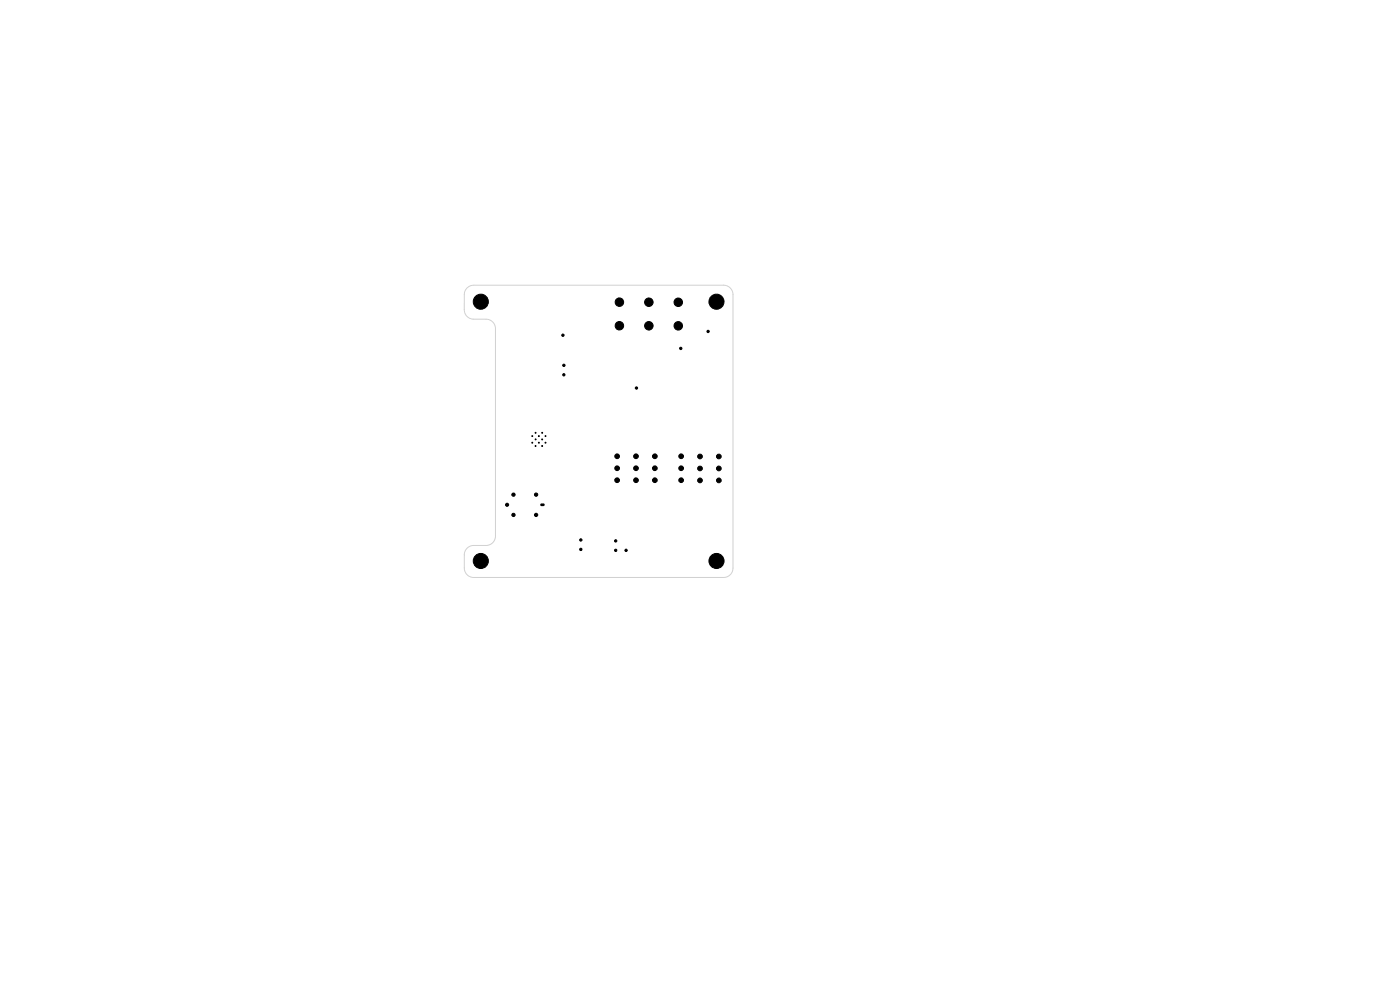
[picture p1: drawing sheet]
<svg xmlns="http://www.w3.org/2000/svg" width="297mm" height="210mm" viewBox="0 0 297 210" stroke-linecap="round" stroke-linejoin="round" font-family="sans-serif">
<path d="M99.1 61.1l.7-.5 .7-.1h53a2 2 0 0 1 2 2v58a2 2 0 0 1-2 2h-53a2 2 0 0 1-2-2v-2.8a2 2 0 0 1 2-2h2.6a2 2 0 0 0 2-2v-44a2 2 0 0 0-2-2h-2.6a2 2 0 0 1-2-2v-3.4l.2-.6z" fill="none" stroke="#d0d2cd" stroke-width=".21"/>
<g fill="#000" stroke="#000" stroke-width=".21">
<circle cx="102" cy="64" r="1.6"/>
<circle cx="119.4" cy="71.1" r=".25"/>
<circle cx="119.6" cy="77.5" r=".25"/>
<circle cx="119.6" cy="79.5" r=".25"/>
<circle cx="131.4" cy="69.1" r=".9"/>
<circle cx="131.4" cy="64.1" r=".9"/>
<circle cx="137.6" cy="64.1" r=".9"/>
<circle cx="137.6" cy="69.1" r=".9"/>
<circle cx="143.9" cy="69.1" r=".9"/>
<circle cx="143.9" cy="64.1" r=".9"/>
<circle cx="144.4" cy="73.9" r=".25"/>
<circle cx="150.2" cy="70.3" r=".25"/>
<circle cx="152" cy="64" r="1.6"/>
<circle cx="112.9" cy="92.5" r=".1"/>
<circle cx="112.9" cy="93.9" r=".1"/>
<circle cx="113.6" cy="94.6" r=".1"/>
<circle cx="113.6" cy="93.2" r=".1"/>
<circle cx="113.6" cy="91.8" r=".1"/>
<circle cx="114.3" cy="93.9" r=".1"/>
<circle cx="114.3" cy="92.5" r=".1"/>
<circle cx="115" cy="94.6" r=".1"/>
<circle cx="115" cy="93.2" r=".1"/>
<circle cx="115" cy="91.8" r=".1"/>
<circle cx="115.7" cy="92.5" r=".1"/>
<circle cx="115.7" cy="93.9" r=".1"/>
<circle cx="130.9" cy="96.8" r=".5"/>
<circle cx="130.9" cy="99.3" r=".5"/>
<circle cx="134.9" cy="96.8" r=".5"/>
<circle cx="134.9" cy="99.3" r=".5"/>
<circle cx="135" cy="82.3" r=".25"/>
<circle cx="138.9" cy="96.8" r=".5"/>
<circle cx="138.9" cy="99.3" r=".5"/>
<circle cx="144.5" cy="96.8" r=".5"/>
<circle cx="144.5" cy="99.3" r=".5"/>
<circle cx="148.5" cy="99.4" r=".5"/>
<circle cx="148.5" cy="96.8" r=".5"/>
<circle cx="152.5" cy="99.4" r=".5"/>
<circle cx="152.5" cy="96.8" r=".5"/>
<circle cx="102" cy="119" r="1.6"/>
<circle cx="107.6" cy="107.1" r=".33"/>
<circle cx="108.9" cy="109.2" r=".35"/>
<circle cx="108.9" cy="104.9" r=".35"/>
<circle cx="113.7" cy="109.2" r=".35"/>
<circle cx="113.7" cy="104.9" r=".35"/>
<circle cx="123.2" cy="114.5" r=".25"/>
<circle cx="123.2" cy="116.5" r=".25"/>
<circle cx="130.6" cy="114.7" r=".25"/>
<circle cx="130.6" cy="116.7" r=".25"/>
<circle cx="130.9" cy="101.9" r=".5"/>
<circle cx="132.8" cy="116.7" r=".25"/>
<circle cx="134.9" cy="101.9" r=".5"/>
<circle cx="138.9" cy="101.9" r=".5"/>
<circle cx="144.5" cy="101.9" r=".5"/>
<circle cx="148.5" cy="101.9" r=".5"/>
<circle cx="152" cy="119" r="1.6"/>
<circle cx="152.5" cy="101.9" r=".5"/>
</g>
<path d="M114.9 107.1h.4" fill="none" stroke="#000" stroke-width=".58"/>
</svg>
